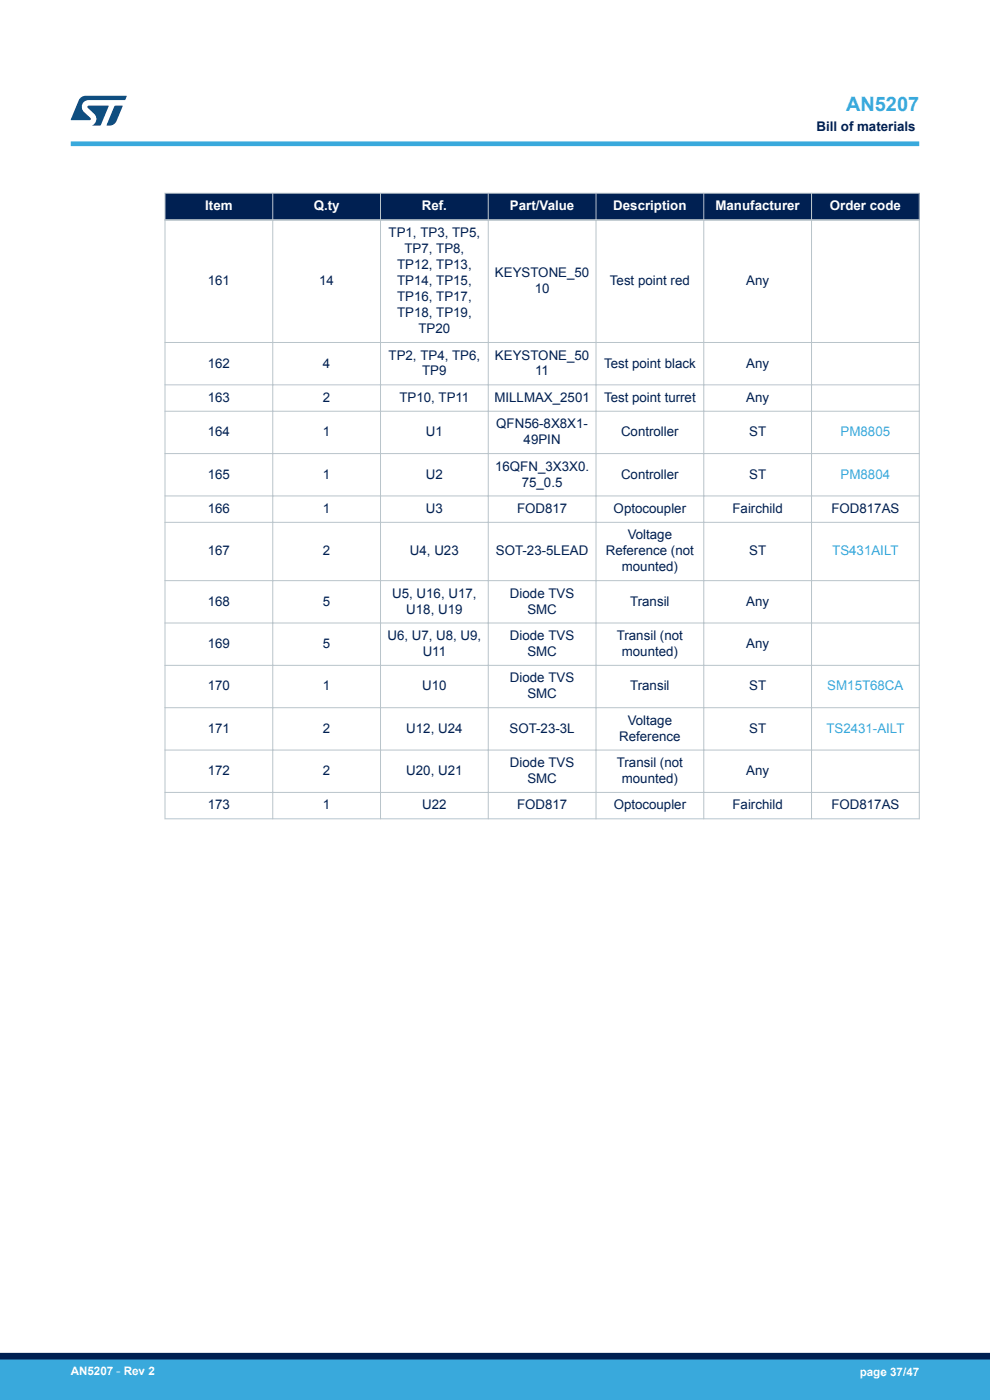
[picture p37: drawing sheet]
<svg xmlns="http://www.w3.org/2000/svg" width="210mm" height="297mm" viewBox="0 0 210 297" stroke-linecap="round" stroke-linejoin="round" font-family="sans-serif">
<defs><g id="words">
<text font-size="4.2" fill="#39a9dc" x="179.5" y="23.5">AN5207</text>
<g font-size="2.8" fill="#002052">
<text x="173.2" y="27.9">Bill of materials</text>
<text x="82.4" y="50.4">TP1, TP3, TP5,</text>
<text x="85.8" y="53.7">TP7, TP8,</text>
<text x="84.2" y="57.1">TP12, TP13,</text>
<text x="105" y="58.8">KEYSTONE_50</text>
<text x="44.1" y="60.5">161</text>
<text x="67.7" y="60.5">14</text>
<text x="84.2" y="60.5">TP14, TP15,</text>
<text x="84.2" y="63.9">TP16, TP17,</text>
<text x="113.4" y="62.2">10</text>
<text x="129.4" y="60.5">Test point red</text>
<text x="158.3" y="60.5">Any</text>
<text x="84.2" y="67.3">TP18, TP19,</text>
<text x="88.8" y="70.7">TP20</text>
<text x="44.1" y="78">162</text>
<text x="68.5" y="78">4</text>
<text x="82.4" y="76.3">TP2, TP4, TP6,</text>
<text x="105" y="76.3">KEYSTONE_50</text>
<text x="128.1" y="78">Test point black</text>
<text x="158.3" y="78">Any</text>
<text x="89.6" y="79.7">TP9</text>
<text x="113.5" y="79.7">11</text>
<text x="44.1" y="85.3">163</text>
<text x="68.5" y="85.3">2</text>
<text x="84.7" y="85.3">TP10, TP11</text>
<text x="104.9" y="85.3">MILLMAX_2501</text>
<text x="128.1" y="85.3">Test point turret</text>
<text x="158.3" y="85.3">Any</text>
<text x="44.1" y="92.5">164</text>
<text x="68.5" y="92.5">1</text>
<text x="90.3" y="92.5">U1</text>
<text x="105.3" y="90.9">QFN56-8X8X1-</text>
<text x="111.1" y="94.2">49PIN</text>
<text x="131.7" y="92.5">Controller</text>
<text x="158.9" y="92.5">ST</text>
<text x="44.1" y="101.5">165</text>
<text x="68.5" y="101.5">1</text>
<text x="90.3" y="101.5">U2</text>
<text x="105" y="99.8">16QFN_3X3X0.</text>
<text x="131.7" y="101.5">Controller</text>
<text x="158.9" y="101.5">ST</text>
<text x="110.7" y="103.2">75_0.5</text>
<text x="44.1" y="108.8">166</text>
<text x="68.5" y="108.8">1</text>
<text x="90.3" y="108.8">U3</text>
<text x="109.7" y="108.8">FOD817</text>
<text x="130.2" y="108.8">Optocoupler</text>
<text x="155.4" y="108.8">Fairchild</text>
<text x="176.4" y="108.8">FOD817AS</text>
<text x="44.1" y="117.8">167</text>
<text x="68.5" y="117.8">2</text>
<text x="87" y="117.8">U4, U23</text>
<text x="105.2" y="117.8">SOT-23-5LEAD</text>
<text x="128.5" y="117.8">Reference (not</text>
<text x="133.1" y="114.4">Voltage</text>
<text x="158.9" y="117.8">ST</text>
<text x="131.9" y="121.2">mounted)</text>
<text x="44.1" y="128.5">168</text>
<text x="68.5" y="128.5">5</text>
<text x="83.2" y="126.8">U5, U16, U17,</text>
<text x="86.2" y="130.2">U18, U19</text>
<text x="108.2" y="126.8">Diode TVS</text>
<text x="111.9" y="130.2">SMC</text>
<text x="133.7" y="128.5">Transil</text>
<text x="158.3" y="128.5">Any</text>
<text x="44.1" y="137.5">169</text>
<text x="68.5" y="137.5">5</text>
<text x="82.2" y="135.8">U6, U7, U8, U9,</text>
<text x="108.2" y="135.8">Diode TVS</text>
<text x="130.9" y="135.8">Transil (not</text>
<text x="158.3" y="137.5">Any</text>
<text x="89.7" y="139.2">U11</text>
<text x="111.9" y="139.2">SMC</text>
<text x="131.9" y="139.2">mounted)</text>
<text x="44.1" y="146.5">170</text>
<text x="68.5" y="146.5">1</text>
<text x="89.6" y="146.5">U10</text>
<text x="108.2" y="144.8">Diode TVS</text>
<text x="111.9" y="148.1">SMC</text>
<text x="133.7" y="146.5">Transil</text>
<text x="158.9" y="146.5">ST</text>
<text x="44.1" y="155.4">171</text>
<text x="68.5" y="155.4">2</text>
<text x="86.2" y="155.4">U12, U24</text>
<text x="108.1" y="155.4">SOT-23-3L</text>
<text x="133.1" y="153.7">Voltage</text>
<text x="158.9" y="155.4">ST</text>
<text x="131.3" y="157.1">Reference</text>
<text x="44.1" y="164.4">172</text>
<text x="68.5" y="164.4">2</text>
<text x="86.2" y="164.4">U20, U21</text>
<text x="108.2" y="162.7">Diode TVS</text>
<text x="111.9" y="166.1">SMC</text>
<text x="130.9" y="162.7">Transil (not</text>
<text x="131.9" y="166.1">mounted)</text>
<text x="158.3" y="164.4">Any</text>
<text x="44.1" y="171.7">173</text>
<text x="68.5" y="171.7">1</text>
<text x="89.6" y="171.7">U22</text>
<text x="109.7" y="171.7">FOD817</text>
<text x="130.2" y="171.7">Optocoupler</text>
<text x="155.4" y="171.7">Fairchild</text>
<text x="176.4" y="171.7">FOD817AS</text>
</g>
<g font-size="2.8" fill="#fff">
<text x="43.5" y="44.6">Item</text>
<text x="66.5" y="44.6">Q.ty</text>
<text x="89.5" y="44.6">Ref.</text>
<text x="108.2" y="44.6">Part/Value</text>
<text x="130.1" y="44.6">Description</text>
<text x="151.8" y="44.6">Manufacturer</text>
<text x="176" y="44.6">Order code</text>
</g>
<g font-size="2.8" fill="#39a9dc">
<text x="178.3" y="92.5">PM8805</text>
<text x="178.3" y="101.5">PM8804</text>
<text x="176.5" y="117.8">TS431AILT</text>
<text x="175.5" y="146.5">SM15T68CA</text>
<text x="175.3" y="155.4">TS2431-AILT</text>
</g>
<g font-size="2.5" fill="#fff">
<text x="15" y="291.6">AN5207 - Rev 2</text>
<text x="182.4" y="291.9">page 37/47</text>
</g>
</g></defs>
<g fill="#002052">
<path d="M35 41h160v5.7h-160z" fill-rule="evenodd"/>
<path d="M35 41h160v5.7h-160z" fill-rule="evenodd"/>
</g>
<g fill="none" stroke="#b9c4ca" stroke-width=".21">
<path d="M34.9 41h160.2M35 40.9v132.9M57.9 40.9v132.9M80.7 40.9v132.9M103.6 40.9v132.9M126.4 40.9v132.9M149.3 40.9v132.9M172.1 40.9v132.9M195 40.9v132.9M34.9 72.7h160.2M34.9 81.6h160.2M34.9 87.2h160.2"/>
<path d="M34.9 96.2h160.2M34.9 105.2h160.2M34.9 110.8h160.2M34.9 123.2h160.2M34.9 132.2h160.2M34.9 141.2h160.2M34.9 150.1h160.2M34.9 159.1h160.2M34.9 173.7h160.2M34.9 168.1h160.2"/>
</g>
<path d="M34.9 46.7h160.2" fill="none" stroke="#b9c4ca" stroke-width=".35"/>
<path d="M15 30.5h180" fill="none" stroke="#39a9dc" stroke-width="1"/>
<g fill="#005288">
<path d="M17.1 20.7l1.1-.4 8.7 .1-.4 .8h-7.6a1.45 1.45 0 0 0-1.4 .9 1.45 1.45 0 0 0 .2 1.6l1.5 1.3v.4l-4.2 .1 1.7-4.2z"/>
<path d="M24.3 22.4l1.7 .1-1.3 3.2a1.6 1.6 0 0 1-1.5 .9l-.6-.1z"/>
<path d="M18.6 22.5h4.5l-1.8 4.1h-1.7a1.54 1.54 0 0 0 .4-2.4l-1.4-1.3z"/>
</g>
<g fill="#39a9dc">
<path d="M0 288.4h210v8.6h-210z" fill-rule="evenodd"/>
<path d="M-.1 288.4h210.2v4.4h-210.2z" fill-rule="evenodd"/>
</g>
<path d="M0 287.7h210" fill="none" stroke="#002052" stroke-width="1.4"/>
<use href="#words"/>
</svg>
